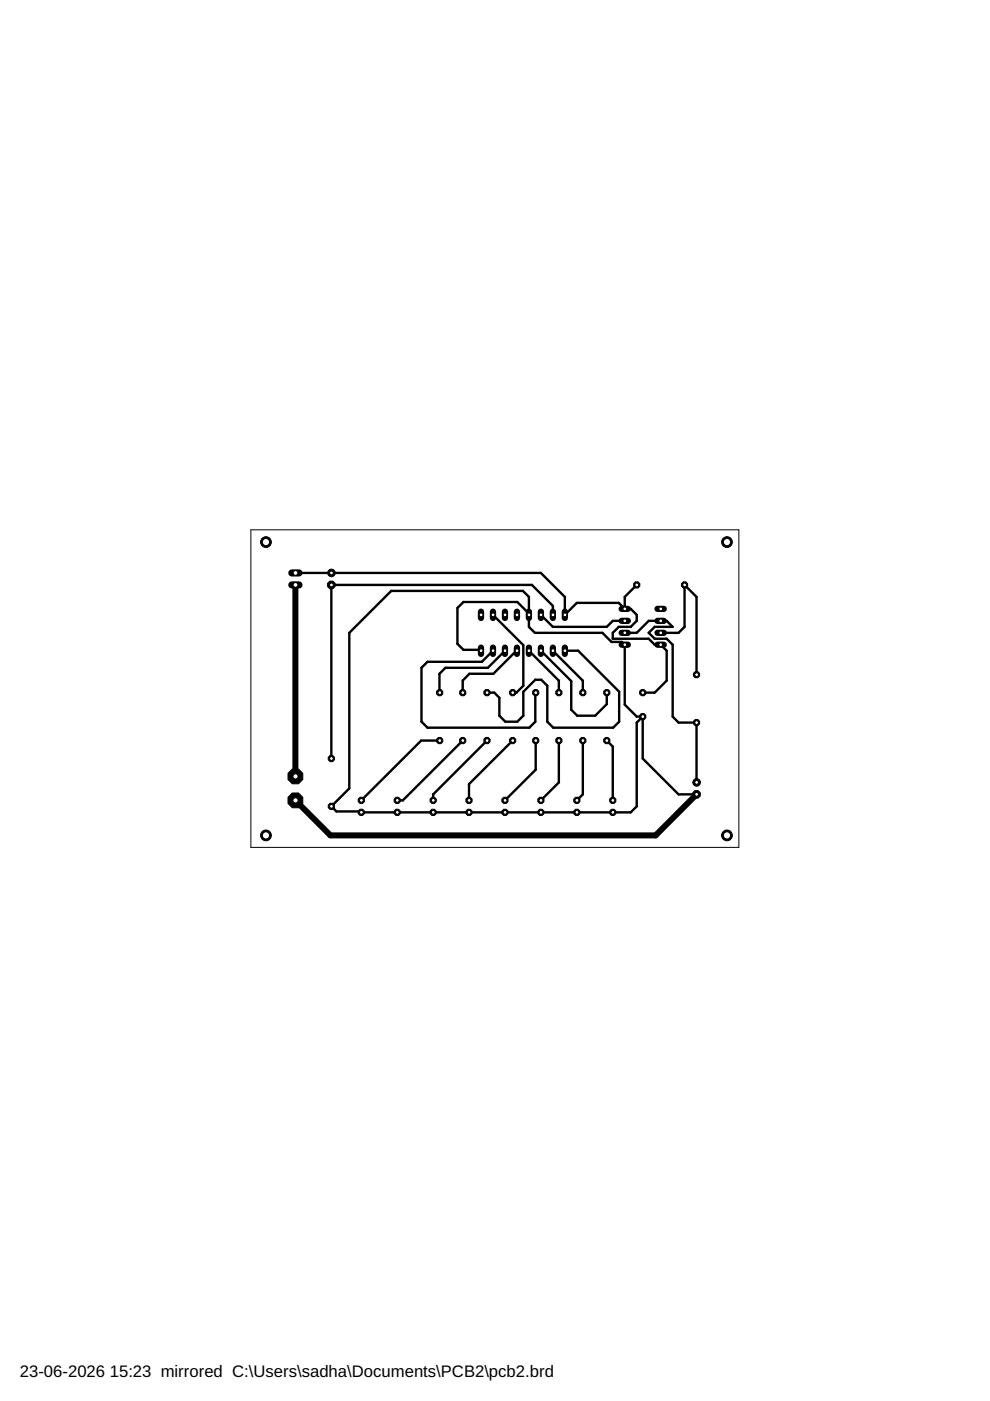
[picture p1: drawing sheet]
<svg xmlns="http://www.w3.org/2000/svg" width="210mm" height="297mm" viewBox="0 0 210 297" stroke-linecap="round" stroke-linejoin="round" font-family="sans-serif">
<defs><g id="words">
<g font-size="3.5">
<text x="4.2" y="291.8">23-06-2026</text>
<text x="23.3" y="291.8">15:23 mirrored C:\Users\sadha\Documents\PCB2\pcb2.brd</text>
</g>
</g></defs>
<g fill="none" stroke="#000" stroke-width=".51">
<path d="M62.6 121.5h52.1l5.1 5.1v3.8l2.5-2.6h8.9l1.3 1.3M104.5 130.4l6.5 6.4v8.6l-1.5 1.5h-.8M104.5 138l-2.3 2.3h-11.6l-1.2 1.3v11.4l1.2 1.3h21.6l1.3-1.3 .1-6.1M107.1 138l-3.7 3.6h-9l-1.2 1.3v4M109.6 138l-5 4.9h-5.1l-1.4 1.4v2.6M112.1 138l6.4 6.3v2.6M112.1 130.1l-2.4-2.5h-11.4l-1.3 1.3v7.6l1.3 1.3h3.5l.2 .2M114.7 130.4l2.5 2.5h11.5l1.2-1.3h2.6M114.7 138l6.4 6.4v6.1l1.3 1.2h3.8l2.5-2.4v-2.4M117.2 138l6.4 6.3v2.6M117.2 130.4v-1.9l-4.4-4.5h-42.5v36.8M119.8 138h2.8l8.7 8.7v6.3l-1.3 1.3h-12.7l-1.3-1.3v-7.6l-1.2-1.3h-1.3l-2.5 2.6v5l-1.3 1.3h-2.6l-1.2-1.3v-3.8l-1.1-1h-1.5"/>
<path d="M132.5 129.1h1.2l1.3 1.3v1.2l-1.3 1.3h-2.5l-1.3 1.3v1.2h7.6l1.3 1.3h1.3l1.3 1.3v6.3l-2.6 2.6h-2.5M132.5 134.2h2.5l2.5-2.6h3.9l1.2 1.3h-3.8l-1.3 1.3 1.3 1.2h2.6l1.2 1.3v15.2l1.3 1.3h3.8v12.7M135 124l-2.5 2.6v2.5M140.1 134.2h3.8l1.2-1.3v-8.9l2.6 2.6v16.4M93.2 157h-3.9l-12.7 12.7M98.1 157l-12.7 12.7h-1.2M103.3 157l-11.5 11.4v1.3M108.7 157l-9.3 9.2v3.5M113.6 157v6.2l-6.5 6.5M118.5 157v8.9l-3.8 3.8M123.6 157v11.4l-1.3 1.3M128.7 157l1.2 1.3v11.4"/>
<path d="M136.3 151.9h-1.3l-2.5-2.5v-12.7l-.7-.6h-2.2l-1.9-1.9h-14.3l-1.3-1.3v-6.3l-1.2-1.3h-27.9l-8.9 8.9v33l-3.8 3.8 1 1h5.1l.2 .2h30.4l.1-.2M136.3 151.9l-1.3 1.3v17.8l-1.3 1.2h-26.6M136.3 151.9v8.9l7.6 7.6h3.8"/>
</g>
<path d="M62.6 124v40.6M131.8 136.7h1.3M147.7 168.4l-8.7 8.7h-68.9l-7.5-7.4" fill="none" stroke="#000" stroke-width="1.3"/>
<circle cx="132.5" cy="136.7" r=".4" fill="#fff" stroke="#000" stroke-width=".21"/>
<path d="M131.8 134.2h1.3" fill="none" stroke="#000" stroke-width="1.3"/>
<circle cx="132.5" cy="134.2" r=".4" fill="#fff" stroke="#000" stroke-width=".21"/>
<path d="M139.4 134.2h1.3" fill="none" stroke="#000" stroke-width="1.3"/>
<circle cx="140.1" cy="134.2" r=".4" fill="#fff" stroke="#000" stroke-width=".21"/>
<path d="M139.4 136.7h1.3" fill="none" stroke="#000" stroke-width="1.3"/>
<circle cx="140.1" cy="136.7" r=".4" fill="#fff" stroke="#000" stroke-width=".21"/>
<path d="M131.8 131.6h1.3" fill="none" stroke="#000" stroke-width="1.3"/>
<circle cx="132.5" cy="131.6" r=".4" fill="#fff" stroke="#000" stroke-width=".21"/>
<path d="M131.8 129.1h1.3" fill="none" stroke="#000" stroke-width="1.3"/>
<circle cx="132.5" cy="129.1" r=".4" fill="#fff" stroke="#000" stroke-width=".21"/>
<path d="M139.4 131.6h1.3" fill="none" stroke="#000" stroke-width="1.3"/>
<circle cx="140.1" cy="131.6" r=".4" fill="#fff" stroke="#000" stroke-width=".21"/>
<path d="M139.4 129.1h1.3" fill="none" stroke="#000" stroke-width="1.3"/>
<circle cx="140.1" cy="129.1" r=".4" fill="#fff" stroke="#000" stroke-width=".21"/>
<circle cx="62.6" cy="169.7" r="1.7" fill="#000" stroke="#000" stroke-width=".21"/>
<circle cx="62.7" cy="169.7" r=".55" fill="#fff" stroke="#000" stroke-width=".21"/>
<circle cx="62.6" cy="164.6" r="1.7" fill="#000" stroke="#000" stroke-width=".21"/>
<circle cx="62.7" cy="164.6" r=".55" fill="#fff" stroke="#000" stroke-width=".21"/>
<path d="M61.9 121.5h1.5" fill="none" stroke="#000" stroke-width="1.5"/>
<circle cx="62.7" cy="121.5" r=".51" fill="#fff" stroke="#000" stroke-width=".21"/>
<path d="M61.9 124h1.5" fill="none" stroke="#000" stroke-width="1.5"/>
<circle cx="62.7" cy="124" r=".51" fill="#fff" stroke="#000" stroke-width=".21"/>
<circle cx="147.7" cy="168.4" r=".87" fill="#000" stroke="#000" stroke-width=".21"/>
<circle cx="147.7" cy="168.4" r=".4" fill="#fff" stroke="#000" stroke-width=".21"/>
<circle cx="147.7" cy="165.9" r=".8" fill="#000" stroke="#000" stroke-width=".21"/>
<circle cx="147.7" cy="165.9" r=".4" fill="#fff" stroke="#000" stroke-width=".21"/>
<circle cx="70.3" cy="124" r=".87" fill="#000" stroke="#000" stroke-width=".21"/>
<circle cx="70.3" cy="124" r=".4" fill="#fff" stroke="#000" stroke-width=".21"/>
<circle cx="70.3" cy="121.5" r=".8" fill="#000" stroke="#000" stroke-width=".21"/>
<circle cx="70.3" cy="121.5" r=".4" fill="#fff" stroke="#000" stroke-width=".21"/>
<circle cx="136.3" cy="146.9" r=".71" fill="#000" stroke="#000" stroke-width=".21"/>
<circle cx="136.3" cy="146.9" r=".4" fill="#fff" stroke="#000" stroke-width=".21"/>
<circle cx="136.3" cy="151.9" r=".71" fill="#000" stroke="#000" stroke-width=".21"/>
<circle cx="136.3" cy="151.9" r=".4" fill="#fff" stroke="#000" stroke-width=".21"/>
<path d="M119.8 137.3v1.3" fill="none" stroke="#000" stroke-width="1.3"/>
<circle cx="119.8" cy="138" r=".4" fill="#fff" stroke="#000" stroke-width=".21"/>
<path d="M117.2 137.3v1.3" fill="none" stroke="#000" stroke-width="1.3"/>
<circle cx="117.2" cy="138" r=".4" fill="#fff" stroke="#000" stroke-width=".21"/>
<path d="M104.5 137.3v1.3" fill="none" stroke="#000" stroke-width="1.3"/>
<circle cx="104.5" cy="138" r=".4" fill="#fff" stroke="#000" stroke-width=".21"/>
<path d="M102 137.3v1.3" fill="none" stroke="#000" stroke-width="1.3"/>
<circle cx="102" cy="138" r=".4" fill="#fff" stroke="#000" stroke-width=".21"/>
<path d="M114.7 137.3v1.3" fill="none" stroke="#000" stroke-width="1.3"/>
<circle cx="114.7" cy="138" r=".4" fill="#fff" stroke="#000" stroke-width=".21"/>
<path d="M112.1 137.3v1.3" fill="none" stroke="#000" stroke-width="1.3"/>
<circle cx="112.2" cy="138" r=".4" fill="#fff" stroke="#000" stroke-width=".21"/>
<path d="M107.1 137.3v1.3" fill="none" stroke="#000" stroke-width="1.3"/>
<circle cx="107.1" cy="138" r=".4" fill="#fff" stroke="#000" stroke-width=".21"/>
<path d="M109.6 137.3v1.3" fill="none" stroke="#000" stroke-width="1.3"/>
<circle cx="109.6" cy="138" r=".4" fill="#fff" stroke="#000" stroke-width=".21"/>
<path d="M102 129.7v1.3" fill="none" stroke="#000" stroke-width="1.3"/>
<circle cx="102" cy="130.4" r=".4" fill="#fff" stroke="#000" stroke-width=".21"/>
<path d="M104.5 129.7v1.3" fill="none" stroke="#000" stroke-width="1.3"/>
<circle cx="104.5" cy="130.4" r=".4" fill="#fff" stroke="#000" stroke-width=".21"/>
<path d="M107.1 129.7v1.3" fill="none" stroke="#000" stroke-width="1.3"/>
<circle cx="107.1" cy="130.4" r=".4" fill="#fff" stroke="#000" stroke-width=".21"/>
<path d="M109.6 129.7v1.3" fill="none" stroke="#000" stroke-width="1.3"/>
<circle cx="109.6" cy="130.4" r=".4" fill="#fff" stroke="#000" stroke-width=".21"/>
<path d="M112.1 129.7v1.3" fill="none" stroke="#000" stroke-width="1.3"/>
<circle cx="112.2" cy="130.4" r=".4" fill="#fff" stroke="#000" stroke-width=".21"/>
<path d="M114.7 129.7v1.3" fill="none" stroke="#000" stroke-width="1.3"/>
<circle cx="114.7" cy="130.4" r=".4" fill="#fff" stroke="#000" stroke-width=".21"/>
<path d="M117.2 129.7v1.3" fill="none" stroke="#000" stroke-width="1.3"/>
<circle cx="117.2" cy="130.4" r=".4" fill="#fff" stroke="#000" stroke-width=".21"/>
<path d="M119.8 129.7v1.3" fill="none" stroke="#000" stroke-width="1.3"/>
<circle cx="119.8" cy="130.4" r=".4" fill="#fff" stroke="#000" stroke-width=".21"/>
<circle cx="76.6" cy="169.7" r=".71" fill="#000" stroke="#000" stroke-width=".21"/>
<circle cx="76.6" cy="169.7" r=".4" fill="#fff" stroke="#000" stroke-width=".21"/>
<circle cx="76.6" cy="172.2" r=".71" fill="#000" stroke="#000" stroke-width=".21"/>
<circle cx="76.6" cy="172.2" r=".4" fill="#fff" stroke="#000" stroke-width=".21"/>
<circle cx="84.2" cy="169.7" r=".71" fill="#000" stroke="#000" stroke-width=".21"/>
<circle cx="84.2" cy="169.7" r=".4" fill="#fff" stroke="#000" stroke-width=".21"/>
<circle cx="84.2" cy="172.2" r=".71" fill="#000" stroke="#000" stroke-width=".21"/>
<circle cx="84.2" cy="172.2" r=".4" fill="#fff" stroke="#000" stroke-width=".21"/>
<circle cx="91.8" cy="169.7" r=".71" fill="#000" stroke="#000" stroke-width=".21"/>
<circle cx="91.9" cy="169.7" r=".4" fill="#fff" stroke="#000" stroke-width=".21"/>
<circle cx="91.8" cy="172.2" r=".71" fill="#000" stroke="#000" stroke-width=".21"/>
<circle cx="91.9" cy="172.2" r=".4" fill="#fff" stroke="#000" stroke-width=".21"/>
<circle cx="99.4" cy="169.7" r=".71" fill="#000" stroke="#000" stroke-width=".21"/>
<circle cx="99.5" cy="169.7" r=".4" fill="#fff" stroke="#000" stroke-width=".21"/>
<circle cx="99.4" cy="172.2" r=".71" fill="#000" stroke="#000" stroke-width=".21"/>
<circle cx="99.5" cy="172.2" r=".4" fill="#fff" stroke="#000" stroke-width=".21"/>
<circle cx="107.1" cy="169.7" r=".71" fill="#000" stroke="#000" stroke-width=".21"/>
<circle cx="107.1" cy="169.7" r=".4" fill="#fff" stroke="#000" stroke-width=".21"/>
<circle cx="107.1" cy="172.2" r=".71" fill="#000" stroke="#000" stroke-width=".21"/>
<circle cx="107.1" cy="172.2" r=".4" fill="#fff" stroke="#000" stroke-width=".21"/>
<circle cx="114.7" cy="169.7" r=".71" fill="#000" stroke="#000" stroke-width=".21"/>
<circle cx="114.7" cy="169.7" r=".4" fill="#fff" stroke="#000" stroke-width=".21"/>
<circle cx="114.7" cy="172.2" r=".71" fill="#000" stroke="#000" stroke-width=".21"/>
<circle cx="114.7" cy="172.2" r=".4" fill="#fff" stroke="#000" stroke-width=".21"/>
<circle cx="122.3" cy="169.7" r=".71" fill="#000" stroke="#000" stroke-width=".21"/>
<circle cx="122.3" cy="169.7" r=".4" fill="#fff" stroke="#000" stroke-width=".21"/>
<circle cx="122.3" cy="172.2" r=".71" fill="#000" stroke="#000" stroke-width=".21"/>
<circle cx="122.3" cy="172.2" r=".4" fill="#fff" stroke="#000" stroke-width=".21"/>
<circle cx="129.9" cy="169.7" r=".71" fill="#000" stroke="#000" stroke-width=".21"/>
<circle cx="129.9" cy="169.7" r=".4" fill="#fff" stroke="#000" stroke-width=".21"/>
<circle cx="129.9" cy="172.2" r=".71" fill="#000" stroke="#000" stroke-width=".21"/>
<circle cx="129.9" cy="172.2" r=".4" fill="#fff" stroke="#000" stroke-width=".21"/>
<circle cx="128.7" cy="157" r=".71" fill="#000" stroke="#000" stroke-width=".21"/>
<circle cx="128.7" cy="157" r=".4" fill="#fff" stroke="#000" stroke-width=".21"/>
<circle cx="128.7" cy="146.9" r=".71" fill="#000" stroke="#000" stroke-width=".21"/>
<circle cx="128.7" cy="146.9" r=".4" fill="#fff" stroke="#000" stroke-width=".21"/>
<circle cx="145.1" cy="124" r=".71" fill="#000" stroke="#000" stroke-width=".21"/>
<circle cx="145.2" cy="124" r=".4" fill="#fff" stroke="#000" stroke-width=".21"/>
<circle cx="135" cy="124" r=".71" fill="#000" stroke="#000" stroke-width=".21"/>
<circle cx="135" cy="124" r=".4" fill="#fff" stroke="#000" stroke-width=".21"/>
<circle cx="70.3" cy="171" r=".71" fill="#000" stroke="#000" stroke-width=".21"/>
<circle cx="70.3" cy="171" r=".4" fill="#fff" stroke="#000" stroke-width=".21"/>
<circle cx="70.3" cy="160.8" r=".71" fill="#000" stroke="#000" stroke-width=".21"/>
<circle cx="70.3" cy="160.8" r=".4" fill="#fff" stroke="#000" stroke-width=".21"/>
<circle cx="123.6" cy="157" r=".71" fill="#000" stroke="#000" stroke-width=".21"/>
<circle cx="123.6" cy="157" r=".4" fill="#fff" stroke="#000" stroke-width=".21"/>
<circle cx="123.6" cy="146.9" r=".71" fill="#000" stroke="#000" stroke-width=".21"/>
<circle cx="123.6" cy="146.9" r=".4" fill="#fff" stroke="#000" stroke-width=".21"/>
<circle cx="118.5" cy="157" r=".71" fill="#000" stroke="#000" stroke-width=".21"/>
<circle cx="118.5" cy="157" r=".4" fill="#fff" stroke="#000" stroke-width=".21"/>
<circle cx="118.5" cy="146.9" r=".71" fill="#000" stroke="#000" stroke-width=".21"/>
<circle cx="118.5" cy="146.9" r=".4" fill="#fff" stroke="#000" stroke-width=".21"/>
<circle cx="113.6" cy="157" r=".71" fill="#000" stroke="#000" stroke-width=".21"/>
<circle cx="113.6" cy="157" r=".4" fill="#fff" stroke="#000" stroke-width=".21"/>
<circle cx="113.6" cy="146.9" r=".71" fill="#000" stroke="#000" stroke-width=".21"/>
<circle cx="113.6" cy="146.9" r=".4" fill="#fff" stroke="#000" stroke-width=".21"/>
<circle cx="108.7" cy="157" r=".71" fill="#000" stroke="#000" stroke-width=".21"/>
<circle cx="108.7" cy="157" r=".4" fill="#fff" stroke="#000" stroke-width=".21"/>
<circle cx="108.7" cy="146.9" r=".71" fill="#000" stroke="#000" stroke-width=".21"/>
<circle cx="108.7" cy="146.9" r=".4" fill="#fff" stroke="#000" stroke-width=".21"/>
<circle cx="103.3" cy="157" r=".71" fill="#000" stroke="#000" stroke-width=".21"/>
<circle cx="103.3" cy="157" r=".4" fill="#fff" stroke="#000" stroke-width=".21"/>
<circle cx="103.3" cy="146.9" r=".71" fill="#000" stroke="#000" stroke-width=".21"/>
<circle cx="103.3" cy="146.9" r=".4" fill="#fff" stroke="#000" stroke-width=".21"/>
<circle cx="98.1" cy="157" r=".71" fill="#000" stroke="#000" stroke-width=".21"/>
<circle cx="98.1" cy="157" r=".4" fill="#fff" stroke="#000" stroke-width=".21"/>
<circle cx="98.1" cy="146.9" r=".71" fill="#000" stroke="#000" stroke-width=".21"/>
<circle cx="98.1" cy="146.9" r=".4" fill="#fff" stroke="#000" stroke-width=".21"/>
<circle cx="93.2" cy="157" r=".71" fill="#000" stroke="#000" stroke-width=".21"/>
<circle cx="93.2" cy="157" r=".4" fill="#fff" stroke="#000" stroke-width=".21"/>
<circle cx="93.2" cy="146.9" r=".71" fill="#000" stroke="#000" stroke-width=".21"/>
<circle cx="93.2" cy="146.9" r=".4" fill="#fff" stroke="#000" stroke-width=".21"/>
<circle cx="147.7" cy="153.2" r=".71" fill="#000" stroke="#000" stroke-width=".21"/>
<circle cx="147.7" cy="153.2" r=".4" fill="#fff" stroke="#000" stroke-width=".21"/>
<circle cx="147.7" cy="143" r=".71" fill="#000" stroke="#000" stroke-width=".21"/>
<circle cx="147.7" cy="143" r=".4" fill="#fff" stroke="#000" stroke-width=".21"/>
<circle cx="154.1" cy="114.9" r="1.14" fill="#000" stroke="#000" stroke-width=".21"/>
<circle cx="154.1" cy="114.9" r=".76" fill="#fff" stroke="#000" stroke-width=".21"/>
<circle cx="154.1" cy="177.1" r="1.14" fill="#000" stroke="#000" stroke-width=".21"/>
<circle cx="154.1" cy="177.1" r=".76" fill="#fff" stroke="#000" stroke-width=".21"/>
<circle cx="56.4" cy="114.9" r="1.14" fill="#000" stroke="#000" stroke-width=".21"/>
<circle cx="56.4" cy="114.9" r=".76" fill="#fff" stroke="#000" stroke-width=".21"/>
<circle cx="56.4" cy="177.1" r="1.14" fill="#000" stroke="#000" stroke-width=".21"/>
<circle cx="56.4" cy="177.1" r=".76" fill="#fff" stroke="#000" stroke-width=".21"/>
<path d="M53.2 112.3h103.5v67.4h-103.5z" fill="none" stroke="#000" stroke-width=".21"/>
<use href="#words"/>
</svg>
